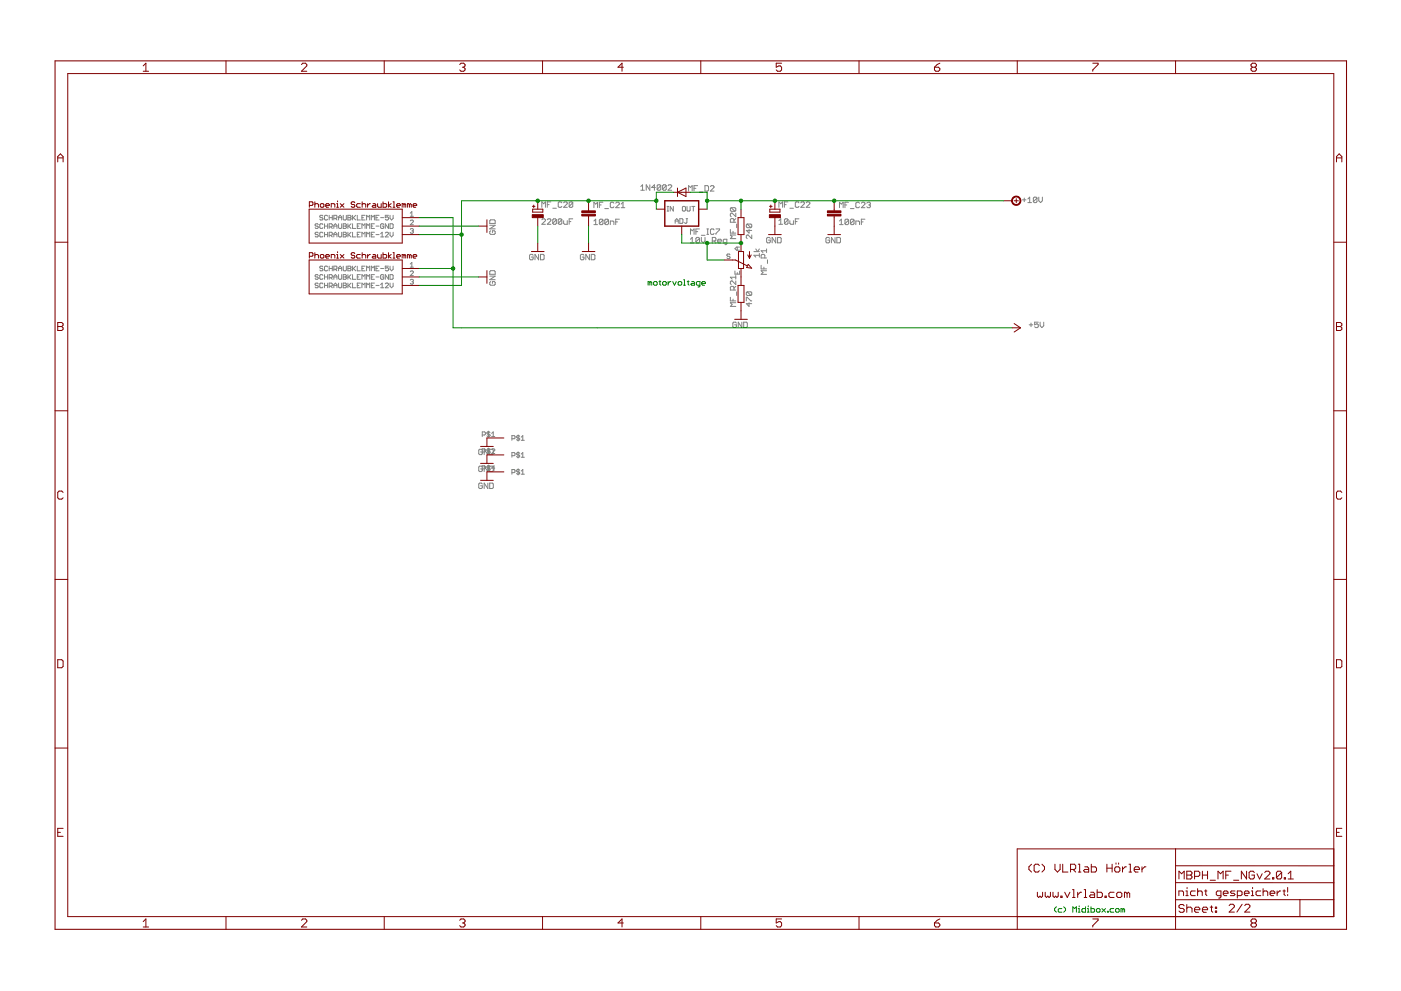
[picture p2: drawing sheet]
<svg xmlns="http://www.w3.org/2000/svg" width="420mm" height="297mm" viewBox="0 0 420 297" stroke-linecap="round" stroke-linejoin="round" font-family="sans-serif">
<g fill="none" stroke="#808080" stroke-width=".3">
<path d="M192.2 55.9l.5-.5v1.6M192.2 57h1.1M194.9 55.4v1.6l-1.1-1.6v1.6M196.5 56.2h-1.1l.9-.8v1.6M198.2 55.7v1l-.3 .3h-.6l-.2-.3M198.2 55.7l-.3-.3h-.6l-.2 .3v1M198.2 55.7l-1.1 1M199.8 55.7v1l-.3 .3h-.5l-.3-.3M199.8 55.7l-.3-.3h-.5l-.3 .3v1M199.8 55.7l-1.1 1M200.3 55.7l.3-.3h.6l.2 .3v.2l-1.1 1.1h1.1M206.5 57.3v-1.7l.6 .6 .5-.6v1.7"/>
<path d="M208.1 56.5h.6M209.2 55.6h-1.1v1.7M209.8 57.6h1.1M211.4 55.6h.8l.3 .3v1.1l-.3 .3h-.8zM213 55.9l.3-.3h.6l.2 .3v.3l-1.1 1.1h1.1M306.6 59.9h1.1M307.2 59.4v1.1M308.3 59.6l.5-.5v1.6M311 59.4v1.1l-.3 .2h-.5l-.3-.2M311 59.4l-.3-.3h-.5l-.3 .3v1.1M311 59.4l-1.1 1.1M311.5 59.1v1.1l.6 .5 .5-.5v-1.1"/>
<path d="M95.4 67.3l-.7-.2-.2 .4 .7 .3 .2 .4-.2 .3-.7-.3M95.4 69.8l-.7-.2-.2 .5 .7 .2 .2 .5-.2 .2-.7-.2M96.8 64.8l-.7-.3-.2 .5 .7 .2 .2 .5-.2 .2-.7-.2M96.8 67.3l-.2-.2-.7 .2v.9l.2 .3 .7-.3M96.8 69.8l-.2-.2-.7 .2v1l.2 .2 .7-.2M97.3 67.1v1.4M97.3 69.6v1.4M97.3 70.3h1M97.3 67.8h1M98.3 64.8l-.3-.3-.7 .3v.9l.3 .2 .7-.2M98.3 67.1v1.4M98.3 69.6v1.4"/>
<path d="M98.7 70.5h.7l.3-.7-.3-.2h-.7v1.4M98.7 64.5v1.4M98.7 68h.7l.3-.7-.3-.2h-.7v1.4M98.7 79.8v1.4M98.7 65.2h1M99.2 70.5l.5 .5M99.2 68l.5 .5M99.7 64.5v1.4M99.7 79.8v1.4M100.1 65.5h.7l.2-.7-.2-.3h-.7v1.4M100.1 68.5v-1l.5-.4 .4 .4v1M100.1 71v-.9l.5-.5 .4 .5v.9"/>
<path d="M100.1 70.3h.9M100.1 67.8h.9M100.6 65.5l.4 .4M101.5 65.9v-.9l.5-.5 .5 .5v.9M101.5 67.1v1.1l.3 .3 .7-.3v-1.1M101.5 69.6v1.2l.3 .2 .7-.2v-1.2M101.5 65.2h1M102.9 64.5v1.2l.3 .2 .7-.2v-1.2M102.9 67.1h.7l.3 .2-.3 .5 .3 .4-.3 .3h-.7zM102.9 69.6h.7l.3 .2-.3 .5 .3 .5-.3 .2h-.7zM102.9 79.8v1.1l.3 .3 .7-.3v-1.1M102.9 70.3h.7"/>
<path d="M102.9 67.8h.7M104.3 64.5h.7l.3 .3-.3 .4 .3 .5-.3 .2h-.7zM104.3 67.1v1.4M104.3 69.6v1.4M104.3 79.8h.7l.3 .2-.3 .5 .3 .4-.3 .3h-.7zM104.3 65.2h.7M104.6 70.3l.7 .7M104.6 67.8l.7 .7M105.3 69.6l-1 .9M105.3 67.1l-1 .9M105.7 64.5v1.4M105.7 67.1v1.4h1"/>
<path d="M105.7 69.6v1.4h1M105.7 79.8v1.4M106 65.2l.7 .7M106.7 79.8l-1 .9M106.7 64.5l-1 1M107.1 64.5v1.4h1M107.1 79.8v1.4h1M107.1 70.3h.5M107.1 67.8h.5M108.1 67.1h-1v1.4h1M108.1 69.6h-1v1.4h1M108.5 68.5v-1.4l.5 .4 .5-.4v1.4"/>
<path d="M108.5 71v-1.4l.5 .5 .5-.5v1.4M108.5 65.2h.5M109.5 64.5h-1v1.4h1M109.5 79.8h-1v1.4h1M109.9 65.9v-1.4l.5 .5 .5-.5v1.4M109.9 68.5v-1.4l.5 .4 .5-.4v1.4M109.9 71v-1.4l.5 .5 .5-.5v1.4M111.4 65.9v-1.4l.4 .5 .5-.5v1.4M111.4 70.3h.4M111.4 67.8h.4M112.3 67.1h-.9v1.4h.9M112.3 69.6h-.9v1.4h.9"/>
<path d="M112.8 70.3h.9M112.8 67.8h.9M112.8 65.2h.4M113.7 64.5h-.9v1.4h.9M113.7 79.8h-.9v1.4h.9M114.2 70.1l.4-.5v1.4M114.2 71h.9M114.2 65.2h.9M115.1 67.3l-.2-.2-.7 .2v.9l.2 .3 .7-.3v-.4h-.5M115.5 69.8l.3-.2 .7 .2-1 1.2h1M116.5 64.5h-1v.7l.5-.2 .5 .2-.2 .7-.8-.2M116.5 67.1v1.4l-1-1.4v1.4"/>
<path d="M116.5 79.8h-1v.7l.5-.3 .5 .3-.2 .7-.8-.3M117 64.5v1l.4 .4 .5-.4v-1M117 67.1h.7l.2 .2v.9l-.2 .3h-.7zM117 69.6v.9l.4 .5 .5-.5v-.9M117 79.8v.9l.4 .5 .5-.5v-.9M123 66.2l.3-.2 .7 .2-1 1.2h1M123 68.7l.7-.2 .3 .2-.3 .5M123 79.1l.5-.4v1.4M123 63.9l.5-.5v1.4M123 64.8h1M123.5 69.2h.2M123.7 69.2l.3 .2-.3 .5-.7-.2"/>
<path d="M146.9 67.5h1.6l-1.6 1.1h1.6M147.2 65.9h1l.3 .3v.8h-1.6v-.8zM147.2 69.2l-.3 .2v.6l.3 .3h1l.3-.3v-.6l-.3-.2h-.5v.5M159.9 76.5l-.3-.3h-.5l-.3 .3v1.1l.3 .3h.5l.3-.3v-.6h-.6M161.5 76.2v1.7l-1.1-1.7v1.7M162.1 76.2h.8l.3 .3v1.1l-.3 .3h-.8zM162.5 65.9l.3-.3h.5l.3 .3v.2l-1.1 1.1h1.1M162.5 62.1v-1.6l.5 .6 .6-.6v1.6M164.1 65.9l.3-.3h.6l.2 .3v.2l-1.1 1.1h1.1M164.1 61.3h.6M165.2 60.5h-1.1v1.6M165.8 62.4h1.1"/>
<path d="M166.9 65.9v1.1l-.3 .2h-.6l-.2-.2M166.9 65.9l-.3-.3h-.6l-.2 .3v1.1M166.9 65.9l-1.1 1.1M168.5 65.9v1.1l-.3 .2h-.5l-.3-.2M168.5 65.9l-.3-.3h-.5l-.3 .3v1.1M168.5 60.8l-.3-.3h-.5l-.3 .3v1.1l.3 .2h.5l.3-.2M168.5 65.9l-1.1 1.1M169 66.1v.9l.3 .2h.8v-1.1M169 60.8l.3-.3h.6l.2 .3v.3l-1.1 1h1.1M170.7 66.4h.5M171.8 65.6h-1.1v1.6M171.8 60.8l-.3-.3h-.6l-.2 .3v1.1"/>
<path d="M171.8 60.8v1.1l-.3 .2h-.6l-.2-.2M171.8 60.8l-1.1 1.1M175.1 76.5l-.2-.3h-.6l-.2 .3v1.1l.2 .3h.6l.2-.3v-.6h-.5M176.8 76.2v1.7l-1.1-1.7v1.7M177.3 76.2h.8l.3 .3v1.1l-.3 .3h-.8zM178.1 66.3l.5-.6v1.6M178.1 67.3h1.1M178.1 62.3v-1.7l.5 .6 .6-.6v1.7M179.7 61.4h.6M180.8 66v1.1l-.2 .2h-.6l-.3-.2M180.8 60.6h-1.1v1.7M180.8 66l-.2-.3h-.6l-.3 .3v1.1"/>
<path d="M180.8 66l-1.1 1.1M181.4 62.5h1.1M182.5 66v1.1l-.3 .2h-.5l-.3-.2M182.5 66l-.3-.3h-.5l-.3 .3v1.1M182.5 66l-1.1 1.1M183 67.3v-1h.8l.3 .2v.8M184.1 60.9l-.3-.3h-.5l-.3 .3v1.1l.3 .3h.5l.3-.3M184.7 66.5h.5M184.7 60.9l.2-.3h.6l.2 .3v.3l-1 1.1h1M185.7 65.7h-1v1.6M186.3 62.3h1.1M186.3 61.2l.5-.6v1.7"/>
<path d="M200.1 63.3h.4M200.1 61.9h.4M200.3 61.9v1.4M201.9 61.9v1.4l-.9-1.4v1.4M202.5 66.3h.9M202.5 67v-1l.4-.4 .5 .4v1M203.9 65.6h.7l.2 .2v.9l-.2 .3h-.7zM204.6 62.1l.3-.2 .7 .2v.9l-.3 .3-.7-.3zM205.8 65.6h.4M206 65.6v1.1l-.2 .3-.5-.3M206 61.9v1.1l.3 .3 .7-.3v-1.1M207.1 71.7l.5-.5v1.6"/>
<path d="M207.1 72.8h1.1M207.1 70.3v-1.7l.5 .6 .6-.6v1.7M207.5 61.9h.9M207.9 61.9v1.4M208.7 69.4h.6M209.8 71.4v1.1l-.3 .3h-.5l-.3-.3M209.8 68.6h-1.1v1.7M209.8 71.4l-.3-.2h-.5l-.3 .2v1.1M209.8 71.4l-1.1 1.1M210.3 71.2v1l.6 .6 .5-.6v-1M210.3 70.5h1.1M212 70.3h.5"/>
<path d="M212 68.6h.5M212.2 68.6v1.7M213.6 72.2h.8l.3-.2v-.6l-.3-.2h-.8v1.6M214.1 68.9l-.2-.3h-.6l-.2 .3v1.1l.2 .3h.6l.2-.3M214.2 72.2l.5 .6M214.7 68.6h1.1v.3l-1.1 1.1v.3M215.2 72.2h1.1l-.2-.5h-.6l-.3 .3v.5l.3 .3h.6M218 72.8h-.9l-.2-.3v-.5l.2-.3h.9v1.4l-.6 .2M218.9 76.4l-.7-.3-.2 .5 .7 .2 .2 .5-.2 .2-.7-.2M219 68.8v1.1h1.7M219.3 62.3h1.1l.3 .2v.6l-.3 .2M219.3 62.3l-.3 .2v.6l.3 .2h1.1"/>
<path d="M219.3 62.3l1.1 1M219.8 69.3v.6M220.1 66.6v-.8l-.3-.3h-.5l-.3 .3v.8h1.7M220.7 70.4h-1.7l.6 .6-.6 .5h1.7M220.7 63.9v1.1l-1.1-1.1-.6 .3v.5l.3 .3M220.7 65.5l-.6 .6M220.9 67.2v1M221.1 74.1v.9M221.8 74.1h-.9l-.5 .4 .5 .5h.9M224.1 67.2h1.1l.2 .2v.6l-.2 .2M224.1 67.2l-.3 .2v.6l.3 .2h1.1M224.1 67.2l1.1 1"/>
<path d="M224.6 68.8v1.1l-.8-.8h1.6M225.4 70.4v1.1l-1-1.1-.6 .3v.5l.3 .3M226.1 75.4h1.6M226.7 74.6l.5 .8 .5-.8M227.7 76.5h-1.6l.6 .6M227.7 76v1.1M228.3 79.5v1.1h1.6M229.4 77.3v-.8l-.3-.3h-.6l-.2 .3v.8h1.6M229.9 75.2h-1.6l.5 .5M229.9 74.6v1.1M230.2 77.9v1.1M231 71.4l-.3-.2h-.5l-.3 .2v1.1l.3 .3h.5l.3-.3v-.5h-.5"/>
<path d="M232.6 71.2v1.6l-1-1.6v1.6M233.2 71.2h.8l.3 .2v1.1l-.3 .3h-.8zM233.6 67.2h1.1M233.6 66.1l.5-.5v1.6M233.6 62.1v-1.6l.5 .6 .6-.6v1.6M235.2 61.3h.6M236.3 65.9v1.1l-.2 .2h-.6l-.3-.2M236.3 65.9l-.2-.3h-.6l-.3 .3v1.1M236.3 60.5h-1.1v1.6M236.3 65.9l-1.1 1.1M236.9 66.1v.9l.3 .2h.8v-1.1M236.9 62.4h1.1"/>
<path d="M238.5 66.4h.6M239.6 65.6h-1.1v1.6M239.6 60.8l-.3-.3h-.5l-.3 .3v1.1l.3 .2h.5l.3-.2M240.2 60.8l.2-.3h.6l.2 .3v.3l-1 1h1M241.8 60.8l.3-.3h.5l.3 .3v.3l-1.1 1h1.1M248.8 71.4l-.3-.2h-.5l-.3 .2v1.1l.3 .3h.5l.3-.3v-.5h-.6M250.4 71.2v1.6l-1.1-1.6v1.6M251 71.2h.8l.3 .2v1.1l-.3 .3h-.8zM251.8 67.3h1.1M251.8 66.3l.5-.6v1.6M251.8 62.3v-1.7l.5 .6 .6-.6v1.7M253.4 61.4h.5"/>
<path d="M254.5 66v1.1l-.3 .2h-.5l-.3-.2M254.5 66l-.3-.3h-.5l-.3 .3v1.1M254.5 60.6h-1.1v1.7M254.5 66l-1.1 1.1M255 62.5h1.1M256.1 66v1.1l-.3 .2h-.5l-.3-.2M256.1 66l-.3-.3h-.5l-.3 .3v1.1M256.1 66l-1.1 1.1M256.7 67.3v-1h.8l.3 .2v.8M257.8 60.9l-.3-.3h-.6l-.2 .3v1.1l.2 .3h.6l.3-.3M258.3 66.5h.5M258.3 60.9l.3-.3h.5l.3 .3v.3l-1.1 1.1h1.1"/>
<path d="M259.4 65.7h-1.1v1.6M259.9 60.9l.3-.3h.6l.2 .3-.2 .5M260.5 61.4h.3M260.8 61.4l.2 .3-.2 .6h-.6l-.3-.3M308.3 60.7h1.1M95.4 85.1l-.7-.2-.2 .4 .7 .3 .2 .4-.2 .3-.7-.3M95.4 82.5l-.7-.2-.2 .5 .7 .2 .2 .5-.2 .2-.7-.2M96.8 85.1l-.2-.2-.7 .2v.9l.2 .3 .7-.3M96.8 80l-.7-.2-.2 .4 .7 .3 .2 .4-.2 .3-.7-.3M96.8 82.5l-.2-.2-.7 .2v1l.2 .2 .7-.2M97.3 85.6h1M97.3 82.3v1.4"/>
<path d="M97.3 84.9v1.4M97.3 83h1M98.3 80l-.3-.2-.7 .2v.9l.3 .3 .7-.3M98.3 82.3v1.4M98.3 84.9v1.4M98.7 85.8h.7l.3-.7-.3-.2h-.7v1.4M98.7 83.2h.7l.3-.7-.3-.2h-.7v1.4M98.7 80.5h1M99.2 85.8l.5 .5M99.2 83.2l.5 .5M100.1 85.6h.9M100.1 83.7v-.9l.5-.5 .4 .5v.9"/>
<path d="M100.1 80.7h.7l.2-.7-.2-.2h-.7v1.4M100.1 86.3v-1l.5-.4 .4 .4v1M100.1 83h.9M100.6 80.7l.4 .5M101.5 84.9v1.1l.3 .3 .7-.3v-1.1M101.5 81.2v-1l.5-.4 .5 .4v1M101.5 82.3v1.2l.3 .2 .7-.2v-1.2M101.5 80.5h1M102.9 84.9h.7l.3 .2-.3 .5 .3 .4-.3 .3h-.7zM102.9 85.6h.7M102.9 82.3h.7l.3 .2-.3 .5 .3 .5-.3 .2h-.7zM102.9 83h.7"/>
<path d="M104.3 82.3v1.4M104.3 84.9v1.4M104.3 80.5h.7M104.6 85.6l.7 .7M104.6 83l.7 .7M105.3 84.9l-1 .9M105.3 82.3l-1 .9M105.7 84.9v1.4h1M105.7 82.3v1.4h1M106 80.5l.7 .7M107.1 85.6h.5M107.1 83h.5"/>
<path d="M108.1 84.9h-1v1.4h1M108.1 82.3h-1v1.4h1M108.5 83.7v-1.4l.5 .5 .5-.5v1.4M108.5 86.3v-1.4l.5 .4 .5-.4v1.4M108.5 80.5h.5M109.9 81.2v-1.4l.5 .4 .5-.4v1.4M109.9 83.7v-1.4l.5 .5 .5-.5v1.4M109.9 86.3v-1.4l.5 .4 .5-.4v1.4M111.4 85.6h.4M111.4 81.2v-1.4l.4 .4 .5-.4v1.4M111.4 83h.4M112.3 84.9h-.9v1.4h.9"/>
<path d="M112.3 82.3h-.9v1.4h.9M112.8 85.6h.9M112.8 83h.9M112.8 80.5h.4M114.2 86.3h.9M114.2 85.3l.4-.4v1.4M114.2 80.5h.9M115.1 82.5l-.2-.2-.7 .2v1l.2 .2 .7-.2v-.5h-.5M115.5 85.1l.3-.2 .7 .2-1 1.2h1M116.5 82.3v1.4l-1-1.4v1.4M117 82.3h.7l.2 .2v1l-.2 .2h-.7zM117 84.9v.9l.4 .5 .5-.5v-.9"/>
<path d="M123 84l.7-.3 .3 .3-.3 .5M123 81.4l.3-.2 .7 .2-1 1.2h1M123 80.1h1M123.5 84.5h.2M123.7 84.5l.3 .2-.3 .5-.7-.3M146.9 82.8h1.6l-1.6 1h1.6M147.2 84.4l-.3 .3v.5l.3 .3h1l.3-.3v-.5l-.3-.3h-.5v.5M147.2 81.1h1l.3 .3v.8h-1.6v-.8zM219 89.1v1.1h1.7M219.8 89.7v.5M220.1 86.9v-.8l-.3-.3h-.5l-.3 .3v.8h1.7M220.4 81.2v1h1.4v-1"/>
<path d="M220.7 84.2v1.1l-1.1-1.1-.6 .3v.5l.3 .3M220.7 82.6v1.1M220.7 90.7h-1.7l.6 .6-.6 .5h1.7M220.7 85.8l-.6 .6M220.7 83.1h-1.7l.6 .6M220.9 96.8l-.3-.2h-.6l-.2 .2v1.1l.2 .3h.6l.3-.3v-.5h-.6M220.9 87.5v1.1M221.1 81.7v.5M222.5 96.6v1.6l-1.1-1.6v1.6M223 96.6h.9l.2 .2v1.1l-.2 .3h-.9zM223.8 90.2v-1.1h.3l1.1 1.1h.2M224.1 87.5h1.1l.2 .3v.5l-.2 .3"/>
<path d="M224.1 87.5l-.3 .3v.5l.3 .3h1.1M224.1 87.5l1.1 1.1M224.6 90.7v1.1l-.8-.8h1.6M229.1 80.1v.5M229.9 81.2h-1.6l.5 .5-.5 .5h1.6M308.7 97.4h1M309.2 96.8v1.1M311.4 96.6h-1.1v.8l.5-.3 .6 .3v.5l-.3 .3h-.5l-.3-.3M311.9 96.6v1l.6 .6 .5-.6v-1M144.6 130.4h.7l.3-.7-.3-.2h-.7v1.4M144.7 134.9l-.3-.2h-.6l-.2 .2v1.1l.2 .3h.6l.3-.3-.1-1.5h.7l.3 .7-.3 .3h-1.2M144.7 140l-.3-.3h-.6l-.2 .3v1.1l.2 .3h.6l.3-.3-.1-1.5h.7l.3 .7-.3 .2h-1.2"/>
<path d="M146.3 134.7v1.6l-1.1-1.6v1.6M146.3 139.7v1.7l-1.1-1.7v1.7M146.5 129.2v1.9M146.5 134.3v1.9M146.5 139.4v1.8M146.9 134.7h.8l.2 .2v1.1l-.2 .3h-.8zM146.9 139.7h.8l.2 .3v1.1l-.2 .3h-.8zM147 129.7l-.7-.2-.3 .4 .7 .3 .3 .4-.3 .3-.7-.3M147 134.8l-.7-.3-.3 .5 .7 .2 .3 .5-.3 .2-.7-.2M147 139.8l-.7-.2-.3 .5 .7 .2 .3 .5-.3 .2-.7-.2M147.4 129.9l.5-.4v1.4M147.4 130.9h1"/>
<path d="M147.4 134.8l.3-.3 .7 .3-1 1.1h1M153.5 131.5h.7l.3-.7-.3-.2h-.7v1.4M153.5 136.6h.7l.3-.7-.3-.2h-.7v1.4M155.4 130.3v1.9M155.4 135.4v1.9M155.9 130.8l-.7-.2-.3 .4 .7 .3 .3 .4-.3 .3-.7-.3M155.9 135.9l-.7-.2-.3 .4 .7 .3 .3 .4-.3 .3-.7-.3M156.3 132h.9M156.3 131l.5-.4v1.4M156.3 136.1l.5-.4v1.4M156.3 137.1h.9M144.7 145.1l-.3-.3h-.6l-.2 .3v1.1l.2 .2h.6l.3-.2v-.6h-.6"/>
<path d="M146.3 144.8v1.6l-1.1-1.6v1.6M146.9 144.8h.8l.2 .3v1.1l-.2 .2h-.8zM148.4 140.3h-1l.7-.7v1.4M153.5 141.7h.7l.3-.7-.3-.3h-.7v1.4M155.4 140.5v1.9M155.9 141l-.7-.3-.3 .5 .7 .2 .3 .5-.3 .2-.7-.2M156.3 141.2l.5-.5v1.4M156.3 142.1h.9"/>
</g>
<g fill="none" stroke="#800000" stroke-width=".3">
<path d="M42.9 19.7l.9-.8v2.5M67.8 18.2v3.9M90.4 19.3l.4-.4h.8l.4 .4v.4l-1.6 1.7h1.6M115.2 18.2v3.9M137.9 19.3l.4-.4h.8l.4 .4v.4l-.4 .5M162.7 18.2v3.9M210.2 18.2v3.9M234.4 18.9h-1.6v1.3l1.2-.5 .4 .5v.8l-.4 .4h-.8l-.4-.4M257.6 18.2v3.9M281.9 18.9l-.8 .4-.9 .9M305.1 18.2v3.9M327.7 18.9h1.6v.4l-1.6 1.7v.4"/>
<path d="M352.6 18.2v3.9M20.3 22.1h379.7v252.6h-379.7zM42.9 21.4h1.7M138.7 20.2h.4M139.1 20.2l.4 .4v.4l-.4 .4h-.8l-.4-.4M186.9 20.2h-1.6l1.2-1.3v2.5M280.2 20.2h1.3l.4 .4v.4l-.4 .4h-.9l-.4-.4zM375.6 20.2l-.4-.5v-.4l.4-.4h.8l.4 .4v.4l-.4 .5M375.6 20.2l-.4 .4v.4l.4 .4h.8l.4-.4v-.4l-.4-.4M375.6 20.2h.8M17.3 48.5v-1.6l.8-.8 .8 .8v1.6M17.3 47.3h1.6"/>
<path d="M201.9 57.6h5.1M203.2 57.6l2.5-1.2v2.5zM203.2 56.4v2.5M304.8 59.5v1.3M400.8 47.3h1.6M400.8 48.5v-1.6l.8-.8 .8 .8v1.6M16.5 72.6h3.8M92.7 62.7h27.9v10.2h-27.9zM92.7 77.9h27.9v10.2h-27.9zM92.8 61.6h.8l.3-.3v-.5l-.3-.3h-.8v1.6M92.8 76.8h.8l.3-.3v-.5l-.3-.3h-.8v1.7M94.4 60.5v1.6"/>
<path d="M94.4 75.7v1.7M94.4 76.5l.3-.2h.5l.3 .2v.9M94.4 61.3l.3-.3h.5l.3 .3v.8M96.1 76.5l.2-.2h.6l.2 .2v.6l-.2 .3h-.6l-.2-.3zM96.1 61.3l.2-.3h.6l.2 .3v.5l-.2 .3h-.6l-.2-.3zM97.7 76.8h1.1l-.3-.5h-.5l-.3 .2v.6l.3 .3h.5M97.7 61.6h1.1l-.3-.6h-.5l-.3 .3v.5l.3 .3h.5M99.3 77.4v-1.1h.8l.3 .2v.9M99.3 62.1v-1.1h.8l.3 .3v.8M101 76.3h.2v1.1M101 77.4h.5M101 61h.2v1.1"/>
<path d="M101 62.1h.5M101.2 60.2v.3M101.2 75.5v.2M102 76.3l1.1 1.1M102 61l1.1 1.1M103.1 76.3l-1.1 1.1M103.1 61l-1.1 1.1M106.4 76l-.2-.3h-.6l-.3 .3 .3 .5h.6l.2 .3-.2 .6h-.6l-.3-.3M106.4 60.8l-.2-.3h-.6l-.3 .3 .3 .5h.6l.2 .3-.2 .5h-.6l-.3-.3M108.1 76.3h-.9l-.2 .2v.6l.2 .3h.9M108.1 61h-.9l-.2 .3v.5l.2 .3h.9M108.6 76.5l.3-.2h.5l.3 .2v.9"/>
<path d="M108.6 60.5v1.6M108.6 75.7v1.7M108.6 61.3l.3-.3h.5l.3 .3v.8M110.2 61v1.1M110.2 76.3v1.1M111.1 76.3l-.9 .5M111.1 61l-.9 .6M111.9 76.3h.5l.3 .2v.9h-.8l-.3-.3 .3-.3h.8M111.9 61h.5l.3 .3v.8h-.8l-.3-.3 .3-.2h.8M113.2 76.3v.8l.3 .3h.8v-1.1M113.2 61v.8l.3 .3h.8v-1.1M114.9 75.7v1.7h.8l.3-.3v-.6l-.3-.2h-.8"/>
<path d="M114.9 60.5v1.6h.8l.3-.3v-.5l-.3-.3h-.8M116.5 60.5v1.6M116.5 75.7v1.7M117.3 76.3l-.8 .5 .8 .6M117.3 61l-.8 .6 .8 .5M117.9 75.7h.3v1.7M117.9 77.4h.5M117.9 60.5h.3v1.6M117.9 62.1h.5M119 76.8h1.1l-.3-.5h-.6l-.2 .2v.6l.2 .3h.6M119 61.6h1.1l-.3-.6h-.6l-.2 .3v.5l.2 .3h.6M120.6 65.2h5.1"/>
<path d="M120.6 70.3h5.1M120.6 67.8h5.1M121.2 61.3l-.6-.3v1.1M121.2 76.5l-.6-.2v1.1M121.2 61.3v.8M121.2 76.5v.9M121.2 76.5l.2-.2 .3 .2v.9M121.2 61.3l.2-.3 .3 .3v.8M122.8 76.5l-.6-.2v1.1M122.8 61.3l-.6-.3v1.1M122.8 61.3v.8M122.8 76.5v.9"/>
<path d="M122.8 76.5l.3-.2 .2 .2v.9M122.8 61.3l.3-.3 .2 .3v.8M123.9 76.8h1.1l-.3-.5h-.6l-.2 .2v.6l.2 .3h.6M123.9 61.6h1.1l-.3-.6h-.6l-.2 .3v.5l.2 .3h.6M143.5 67.8h2.5M146 65.9v3.8M159.4 75.4h3.8M159.7 61.8h.7M159.7 62.7h3.1v.9h-3.1zM160.1 61.5v.8M161.3 60.2v2.5M161.3 65.2v2.6"/>
<path d="M161.3 72.9v2.5M174.6 75.4h3.8M176.5 60.2v3M176.5 64.7v3.1M176.5 72.9v2.5M196.8 62.7h2.6M204.4 67.8v2.5M209.5 62.7h2.6M217.1 77.9h3.5l3.5 1.8M221.3 65.2h1.8v5.1h-1.8zM221.5 75.4h1.5v5.1h-1.5zM222.2 62.7v2.5"/>
<path d="M222.2 70.3v5.1M224.3 76.4l.5 1M224.4 79.2l1 1.2-1.5-.2zM224.8 75.4v2M225.3 76.4l-.5 1M230.5 70.3h3.8M230.8 61.8h.8M230.9 62.7h3v.9h-3zM231.2 61.5v.8M232.4 60.2v2.5M232.4 65.2v5.1M248.3 70.3h3.8"/>
<path d="M250.2 60.2v3M250.2 64.7v5.6M301 60.2h2.5M304.1 60.2h1.3M400 72.6h3.8M17.3 96.7h1.2l.4 .4v.4l-.4 .4 .4 .4v.4l-.4 .4h-1.2zM17.3 97.9h1.2M120.6 80.5h5.1M120.6 85.6h5.1M120.6 83h5.1M143.5 83h2.5M146 81.1v3.8"/>
<path d="M220.3 95.7h3.8M221.3 85.6h1.8v5h-1.8zM222.2 80.5v5.1M222.2 90.6v5.1M303.5 98.3h2.5M304.1 97l1.9 1.3M306 98.3l-1.9 1.2M400.8 96.7h1.2l.4 .4v.4l-.4 .4 .4 .4v.4l-.4 .4h-1.2zM400.8 97.9h1.2M16.5 123.1h3.8M144.1 138.9h3.8M144.1 133.8h3.8"/>
<path d="M151.1 131.3h-5.1v2.5M151.1 136.4h-5.1v2.5M400 123.1h3.8M18.9 147.6l-.4-.4h-.8l-.4 .4v1.6l.4 .4h.8l.4-.4M144.1 144h3.8M151.1 141.4h-5.1v2.6M402.4 147.6l-.4-.4h-.8l-.4 .4v1.6l.4 .4h.8l.4-.4M16.5 173.7h3.8M400 173.7h3.8M17.3 197.7h1.2l.4 .4v1.6l-.4 .5h-1.2zM400.8 197.7h1.2l.4 .4v1.6l-.4 .5h-1.2zM16.5 224.2h3.8"/>
<path d="M400 224.2h3.8M17.3 249.5h.8M18.9 248.3h-1.6v2.4h1.6M309.4 259l-.8 .8v.8l.8 .8M311.7 259.4l-.4-.4h-.8l-.4 .4v1.6l.4 .4h.8l.4-.4M312.5 259l.7 .8v.8l-.7 .8M316.4 259v1.6l.7 .8 .8-.8v-1.6M318.7 259v2.4h1.6M323.4 259h.4v2.4M325.3 259.8h.8l.4 .4v1.2h-1.2l-.3-.4 .3-.4h1.2M327.3 259v2.4h1.1l.4-.4v-.8l-.4-.4h-1.1M332 259v2.4"/>
<path d="M333.5 259v2.4M334.7 259.8h.8l.4 .4v.8l-.4 .4h-.8l-.4-.4v-.8zM334.7 258.7v.3M335.5 258.7v.3M336.6 259.8v1.6M337.8 259.8h-.4l-.8 .8M338.6 259h.4v2.4M342.5 259.8v1.6M343.7 259.8h-.4l-.8 .8M352.6 254.4v24.2M352.6 259.5h47.4M400 254.4h-94.9v24.2"/>
<path d="M400.8 249.5h.8M402.4 248.3h-1.6v2.4h1.6M42.9 276.2l.9-.8v2.5M42.9 277.9h1.7M67.8 274.7v3.9M90.4 275.8l.4-.4h.8l.4 .4v.4l-1.6 1.7h1.6M115.2 274.7v3.9M137.9 275.8l.4-.4h.8l.4 .4v.4l-.4 .4M138.7 276.6h.4M139.1 276.6l.4 .5v.4l-.4 .4h-.8l-.4-.4M162.7 274.7v3.9M186.9 276.6h-1.6l1.2-1.2v2.5"/>
<path d="M210.2 274.7v3.9M234.4 275.4h-1.6v1.2l.8-.4h.4l.4 .4v.9l-.4 .4h-.8l-.4-.4M257.6 274.7v3.9M280.2 276.6h1.3l.4 .5v.4l-.4 .4h-.9l-.4-.4zM281.9 275.4l-.8 .4-.9 .8M311.1 267.4v1.2l.4 .4 .4-.4 .4 .4 .4-.4v-1.2M313.5 267.4v1.2l.3 .4 .4-.4 .4 .4 .4-.4v-1.2M315.8 267.4v1.2l.4 .4 .4-.4 .4 .4 .4-.4v-1.2M318.1 268.6h.4v.4h-.4zM319.3 267.4l.8 1.6 .8-1.6M321.1 260.6h1.1l.4-.4v-.8l-.4-.4h-1.1v2.4M321.6 269h.8"/>
<path d="M321.6 266.7h.4v2.3M321.8 260.6l.8 .8M323.2 267.4v1.6M323.4 261.4h.8M324.4 267.4h-.4l-.8 .8M325.1 269h.8M325.1 266.7h.4v2.3M327.1 267.4h.8l.4 .4v1.2h-1.2l-.4-.4 .4-.4h1.2M327.7 275.4h1.6v.4l-1.6 1.7v.4M329 266.7v2.3h1.2l.4-.4v-.8l-.4-.4h-1.2M331.4 268.6h.4v.4h-.4zM332 260.2h1.5"/>
<path d="M334.1 267.4h-1.1l-.5 .4v.8l.5 .4h1.1M334.9 267.8l.4-.4h.8l.3 .4v.8l-.3 .4h-.8l-.4-.4zM338 267.8l-.4-.4h-.4v1.6M338 267.8v1.2M338 267.8l.4-.4 .4 .4v1.2M338.6 261.4h.8M340.1 260.6h1.6v-.4l-.4-.4h-.8l-.4 .4v.8l.4 .4h.8M352.6 264.6h47.4M353.5 268.5v-1.4h1.1l.3 .3v1.1M353.6 263.5v-2.4l.8 .8 .7-.8v2.4M355.1 271.5l-.3-.4h-.8l-.4 .4v.4l.4 .4h.8l.3 .4v.4l-.3 .4h-.8l-.4-.4M355.6 267.1h.4v1.4"/>
<path d="M355.6 268.5h.7M355.9 261.1h1.2l.4 .4v.4l-.4 .4 .4 .4v.4l-.4 .4h-1.2zM355.9 271.1v2.4M355.9 272.3l.4-.4h.8l.4 .4v1.2M355.9 262.3h1.2M356 266v.4M358.2 262.7h1.2l.4-.4v-.8l-.4-.4h-1.2v2.4M358.2 272.7h1.6v-.4l-.4-.4h-.8l-.4 .4v.8l.4 .4h.8M358.5 267.1h-1.1l-.4 .3v.7l.4 .4h1.1M359.2 267.4l.3-.3h.7l.4 .3v1.1M359.2 266.4v2.1M360.6 262.3h1.5"/>
<path d="M360.6 261.1v2.4M360.6 272.7h1.6v-.4l-.4-.4h-.8l-.4 .4v.8l.4 .4h.8M361.3 267.1h.6M361.6 266.7v1.4l.3 .4M362.1 261.1v2.4M362.9 263.8h1.6M362.9 271.9h.8M363.3 271.5v1.6l.4 .4M364.5 271.9h.4v.4h-.4zM364.5 273.1h.4v.4h-.4zM365.3 263.5v-2.4l.7 .8 .8-.8v2.4M366.2 268.5h-1.1l-.3-.4v-.7l.3-.3h1.1v1.7l-.4 .4h-.3"/>
<path d="M366.9 267.8h1.4v-.4l-.4-.3h-.7l-.3 .3v.7l.3 .4h.7M367.6 262.3h.8M368.6 271.4l.4-.4h.8l.4 .4v.4l-1.6 1.6h1.6M369.2 261.1h-1.6v2.4M370 263.8h1.5M370.4 267.1h-1.1l-.3 .3 .3 .4h.7l.4 .3-.4 .4h-1M371.1 268.5h1l.4-.4v-.7l-.4-.3h-1v2.1M372.5 271l-1.6 2.4M373.2 267.8h1.4v-.4l-.4-.3h-.7l-.3 .3v.7l.3 .4h.7M373.3 271.4l.4-.4h.8l.3 .4v.4l-1.5 1.6h1.5M373.8 261.1v2.4l-1.5-2.4v2.4M375.3 267.1h.3v1.4"/>
<path d="M375.3 268.5h.7M375.6 276.6l-.4 .5v.4l.4 .4h.8l.4-.4v-.4l-.4-.5M375.6 276.6l-.4-.4v-.4l.4-.4h.8l.4 .4v.4l-.4 .4M375.6 276.6h.8M375.6 266v.4M376.2 261.5l-.4-.4h-.8l-.4 .4v1.6l.4 .4h.8l.4-.4v-.8h-.8M377 261.9l.7 1.6 .8-1.6M378.1 267.1h-1.1l-.3 .3v.7l.3 .4h1.1M378.8 267.4l.3-.3h.8l.3 .3v1.1M378.8 266.4v2.1M379.3 261.5l.4-.4h.8l.4 .4v.4l-1.6 1.6h1.6M380.9 267.8h1.4v-.4l-.3-.3h-.7l-.4 .3v.7l.4 .4h.7"/>
<path d="M381.6 263.1h.4v.4h-.4zM383 267.1v1.4M384.1 267.1h-.4l-.7 .7M384.4 261.5l-.4-.4h-.8l-.4 .4v1.6M384.4 261.5v1.6l-.4 .4h-.8l-.4-.4M384.4 261.5l-1.6 1.6M384.8 267.1h.7M385.1 266.7v1.4l.4 .4M385.1 263.1h.4v.4h-.4zM386.2 266v1.4M386.2 268.1v.4M386.3 263.5h1.6"/>
<path d="M386.3 261.9l.8-.8v2.4M389.8 269.7v5M400 269.7h-47.4"/>
</g>
<path d="M16.5 18.2h387.3v260.4h-387.3z" fill="none" stroke="#800000" stroke-width=".32"/>
<g fill="#800000" stroke="#800000" stroke-width=".3">
<path d="M159.6 64.3h3.3v.9h-3.3z"/>
<path d="M230.7 64.3h3.3v.9h-3.3z"/>
<path d="M174.5 64.2h4v.5h-4z"/>
<path d="M174.5 63.2h4v.5h-4z"/>
<path d="M248.1 64.2h4.1v.5h-4.1z"/>
<path d="M248.1 63.2h4.1v.5h-4.1z"/>
</g>
<path d="M199.4 60.2h10.1v7.6h-10.1z" fill="none" stroke="#800000" stroke-width=".42"/>
<path d="M303.7 59.2a1.4 1.4 0 0 1 2.3 .2 1.4 1.4 0 0 1-.8 2.1 1.4 1.4 0 0 1-1.8-1.3h.2a1.14 1.14 0 0 1 1.7-1 1.14 1.14 0 0 1 .2 1.9 1.14 1.14 0 0 1-1.8-.6l-.1-.3h-.2z" fill-rule="evenodd" fill="#800000" stroke="#800000" stroke-width=".3"/>
<g fill="none" stroke="#008000" stroke-width=".3">
<path d="M201.9 57.6h-5.1v5.1M207 57.6h5.1v5.1M125.7 67.8h17.8M125.7 65.2h10.2v33.1h167.6M125.7 70.3h12.7M161.3 67.8v5.1M176.5 67.8v5.1M196.8 60.2h-58.4v25.4h-12.7M204.4 70.3v2.6h17.8M212.1 60.2h88.9M212.1 72.9v5h5M222.2 60.2v2.5"/>
<path d="M125.7 83h17.8M125.7 80.5h10.2M194.9 84.7l-.5-.3v1.1M194.9 84.7v.8M194.9 84.7l.3-.3 .3 .3v.8M196.3 84.4h.5l.3 .3v.5l-.3 .3h-.5l-.3-.3v-.5zM197.6 84.4h.6M197.9 84.1v1.1l.3 .3M199 84.4h.5l.3 .3v.5l-.3 .3h-.5l-.3-.3v-.5zM200.4 84.4v1.1M201.2 84.4h-.3l-.5 .5M201.7 84.4l.6 1.1 .5-1.1"/>
<path d="M203.6 84.4h.6l.2 .3v.5l-.2 .3h-.6l-.2-.3v-.5zM205 85.5h.5M205 83.9h.3v1.6M206.1 84.4h.6M206.4 84.1v1.1l.3 .3M207.5 84.4h.5l.3 .3v.8h-.8l-.3-.3 .3-.3h.8M209.9 85.5h-.8l-.3-.3v-.5l.3-.3h.8v1.4l-.5 .2M210.5 84.9h1l-.2-.5h-.6l-.2 .3v.5l.2 .3h.6M316.8 271.8l-.5 .5v.6l.5 .5M318.5 272.3h-.9l-.2 .3v.6l.2 .2h.9M319 271.8l.6 .5v.6l-.6 .5M321.7 273.4v-1.6l.6 .5 .5-.5v1.6"/>
<path d="M323.4 272.3h.2v1.1M323.4 273.4h.5M323.6 271.5v.3M325.5 271.8v1.6h-.8l-.2-.2v-.6l.2-.3h.8M326.1 272.3h.3v1.1M326.1 273.4h.5M326.4 271.5v.3M327.2 271.8v1.6h.8l.3-.2v-.6l-.3-.3h-.8M329.1 272.3h.5l.3 .3v.6l-.3 .2h-.5l-.3-.2v-.6zM330.5 272.3l1.1 1.1M331.6 272.3l-1.1 1.1M332.1 273.2h.3v.2h-.3z"/>
<path d="M334 272.3h-.8l-.3 .3v.6l.3 .2h.8M334.8 272.3h.6l.2 .3v.6l-.2 .2h-.6l-.2-.2v-.6zM336.7 272.6l-.5-.3v1.1M336.7 272.6v.8M336.7 272.6l.3-.3 .3 .3v.8"/>
</g>
<g fill="#008000" stroke="#008000" stroke-width=".3">
<circle cx="135.9" cy="80.5" r=".51"/>
<circle cx="250.2" cy="60.2" r=".51"/>
<circle cx="232.4" cy="60.2" r=".51"/>
<circle cx="222.2" cy="60.2" r=".51"/>
<circle cx="212.1" cy="60.2" r=".51"/>
<circle cx="212.1" cy="72.9" r=".51"/>
<circle cx="222.2" cy="72.9" r=".51"/>
<circle cx="161.3" cy="60.2" r=".51"/>
<circle cx="176.5" cy="60.2" r=".51"/>
<circle cx="196.8" cy="60.2" r=".51"/>
<circle cx="138.4" cy="70.3" r=".51"/>
</g>
</svg>
